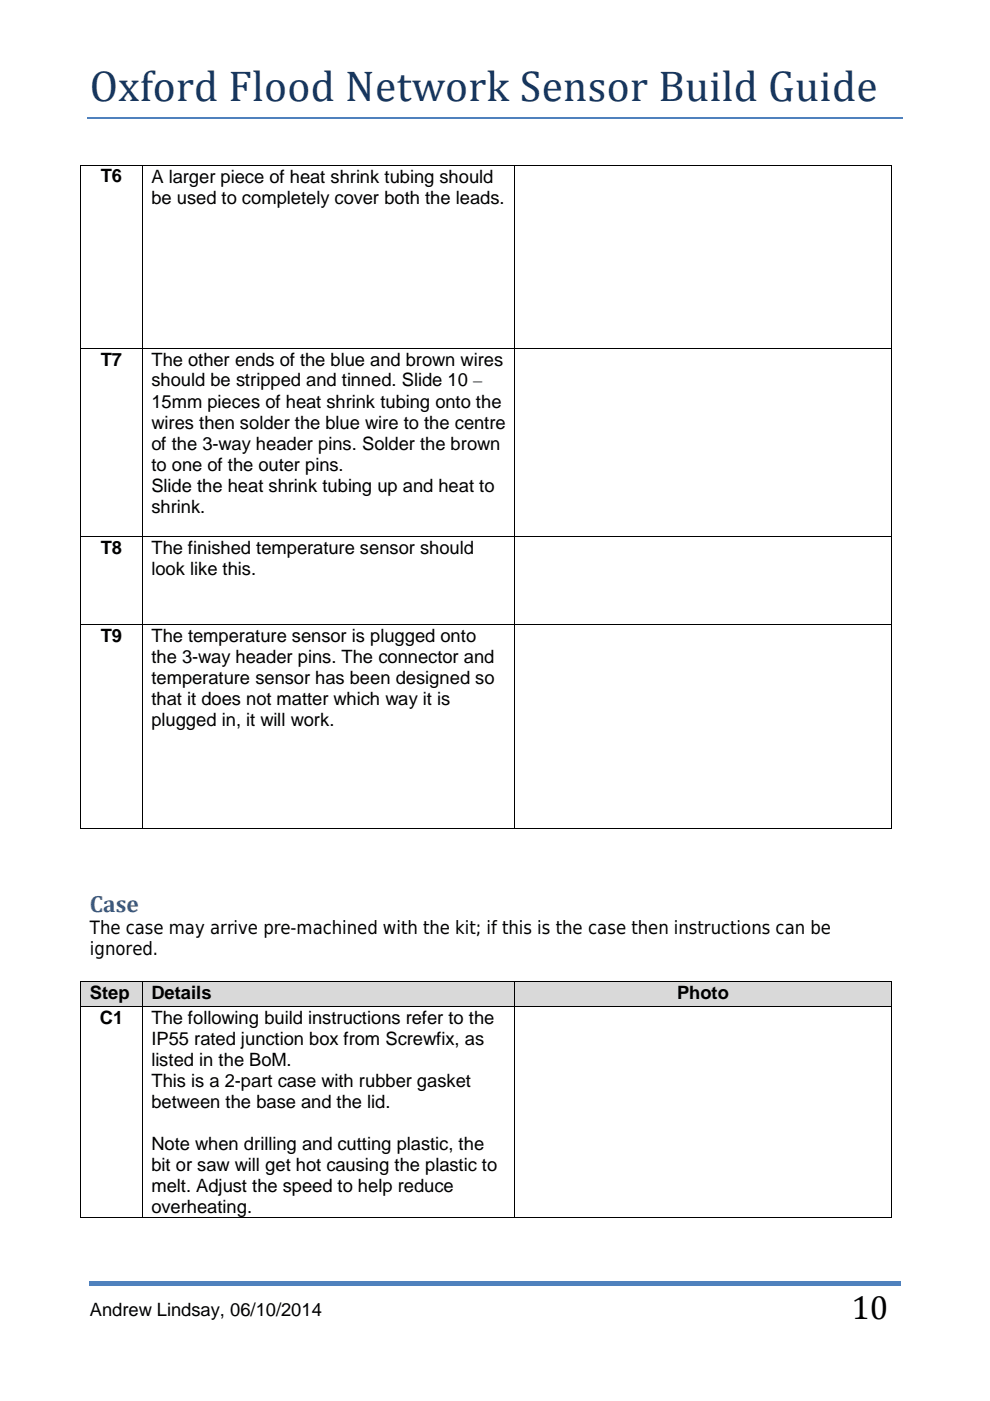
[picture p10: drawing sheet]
<svg xmlns="http://www.w3.org/2000/svg" width="210mm" height="297mm" viewBox="0 0 210 297" stroke-linecap="round" stroke-linejoin="round" font-family="sans-serif">
<defs><g id="words">
<text font-size="9.2" fill="#17365d" x="19" y="21.4">Oxford Flood Network Sensor Build Guide</text>
<text font-size="7.1" x="180.5" y="279.7">10</text>
<text font-size="5" fill="#365f91" x="19" y="193.4">Case</text>
<g font-size="3.9">
<text x="21.4" y="38.7">T6</text>
<text x="32.1" y="38.7">A larger piece of heat shrink tubing should</text>
<text x="32.1" y="43.2">be used to completely cover both the leads.</text>
<text x="21.4" y="77.5">T7</text>
<text x="32.1" y="77.6">The other ends of the blue and brown wires</text>
<text x="32.1" y="81.9">should be stripped and tinned. Slide 10 –</text>
<text x="32.1" y="86.5">15mm pieces of heat shrink tubing onto the</text>
<text x="32.1" y="91">wires then solder the blue wire to the centre</text>
<text x="32.1" y="95.4">of the 3-way header pins. Solder the brown</text>
<text x="32.1" y="99.9">to one of the outer pins.</text>
<text x="32.1" y="104.4">Slide the heat shrink tubing up and heat to</text>
<text x="32.1" y="108.8">shrink.</text>
<text x="21.4" y="117.4">T8</text>
<text x="32.1" y="117.4">The finished temperature sensor should</text>
<text x="32.1" y="121.9">look like this.</text>
<text x="21.4" y="136.1">T9</text>
<text x="32.1" y="136.1">The temperature sensor is plugged onto</text>
<text x="32.1" y="140.6">the 3-way header pins. The connector and</text>
<text x="32.1" y="145">temperature sensor has been designed so</text>
<text x="32.1" y="149.5">that it does not matter which way it is</text>
<text x="32.1" y="154">plugged in, it will work.</text>
<text x="19" y="198.1">The case may arrive pre-machined with the kit; if this is the case then instructions can be</text>
<text x="19" y="202.6">ignored.</text>
<text x="19" y="211.8">Step</text>
<text x="32.1" y="211.8">Details</text>
<text x="143.6" y="211.8">Photo</text>
<text x="21.2" y="217">C1</text>
<text x="32.1" y="217.1">The following build instructions refer to the</text>
<text x="32.1" y="221.5">IP55 rated junction box from Screwfix, as</text>
<text x="32.1" y="226">listed in the BoM.</text>
<text x="32.1" y="230.5">This is a 2-part case with rubber gasket</text>
<text x="32.1" y="235">between the base and the lid.</text>
<text x="32.1" y="243.8">Note when drilling and cutting plastic, the</text>
<text x="32.1" y="248.3">bit or saw will get hot causing the plastic to</text>
<text x="32.1" y="252.8">melt. Adjust the speed to help reduce</text>
<text x="32.1" y="257.3">overheating.</text>
<text x="19" y="279">Andrew Lindsay, 06/10/2014</text>
</g>
</g></defs>
<path d="M19 271.7h172v.9h-172z" fill-rule="evenodd" fill="#4f81bd"/>
<path d="M18.5 25.1h173" fill="none" stroke="#4f81bd" stroke-width=".34"/>
<g fill="#000">
<path d="M17.1 35h.1v.1h-.1zM30.1 35h.2v.1h-.2zM109 35h.1v.1h-.1zM189 35h.1v.1h-.1zM17.1 73.8h.1v.2h-.1zM30.1 73.8h.2v.2h-.2zM109 73.8h.1v.2h-.1zM189 73.8h.1v.2h-.1zM17.1 113.6h.1v.2h-.1zM30.1 113.6h.2v.2h-.2zM109 113.6h.1v.2h-.1zM189 113.6h.1v.2h-.1z"/>
<path d="M17.1 132.3h.1v.2h-.1zM30.1 132.3h.2v.2h-.2zM109 132.3h.1v.2h-.1zM189 132.3h.1v.2h-.1zM17.1 175.6h.1v.1h-.1zM30.1 175.6h.2v.1h-.2zM109 175.6h.1v.1h-.1zM189 175.6h.1v.1h-.1z"/>
</g>
<g fill="none" stroke="#000" stroke-width=".21">
<path d="M17.1 35.1v38.7M17.2 35.1h12.9M30.2 35.1v38.7M30.3 35.1h78.7M109.1 35.1v38.7M109.1 35.1h79.9M189.1 35.1v38.7M17.1 74v39.6M17.2 73.9h12.9M30.2 74v39.6M30.3 73.9h78.7M109.1 74v39.6"/>
<path d="M109.1 73.9h79.9M189.1 74v39.6M17.1 113.8v18.5M17.2 113.7h12.9M30.2 113.8v18.5M30.3 113.7h78.7M109.1 113.8v18.5M109.1 113.7h79.9M189.1 113.8v18.5M17.1 132.5v43.1M17.2 132.4h12.9M30.2 132.5v43.1"/>
<path d="M30.3 132.4h78.7M109.1 132.5v43.1M109.1 132.4h79.9M189.1 132.5v43.1M17.2 175.6h12.9M30.3 175.6h78.7M109.1 175.6h79.9"/>
</g>
<g fill="#d9d9d9">
<path d="M17.2 208.2h12.9v5.1h-12.9z"/>
<path d="M19 208.2h9.3v4.5h-9.3z"/>
<path d="M30.3 208.2h78.7v5.1h-78.7z"/>
<path d="M32.1 208.2h75v4.5h-75z"/>
<path d="M109.1 208.2h79.9v5.1h-79.9z"/>
<path d="M111 208.2h76.2v4.5h-76.2z"/>
</g>
<path d="M17.1 208.1h.1v.1h-.1zM17.1 213.3h.1v.2h-.1zM30.1 208.1h.2v.1h-.2zM30.1 213.3h.2v.2h-.2zM109 208.1h.1v.1h-.1zM109 213.3h.1v.2h-.1zM189 208.1h.1v.1h-.1zM189 213.3h.1v.2h-.1zM17.1 258.1h.1v.2h-.1zM30.1 258.1h.2v.2h-.2zM109 258.1h.1v.2h-.1zM189 258.1h.1v.2h-.1z" fill="#000"/>
<g fill="none" stroke="#000" stroke-width=".21">
<path d="M17.1 208.2v5.1M17.1 213.5v44.6M17.2 208.2h12.9M17.2 213.4h12.9M30.2 208.2v5.1M30.2 213.5v44.6M30.3 208.2h78.7M30.3 213.4h78.7M109.1 208.2v5.1M109.1 213.5v44.6M109.1 208.2h79.9M109.1 213.4h79.9"/>
<path d="M189.1 208.2v5.1M189.1 213.5v44.6M17.2 258.2h12.9M30.3 258.2h78.7M109.1 258.2h79.9"/>
</g>
<use href="#words"/>
</svg>
